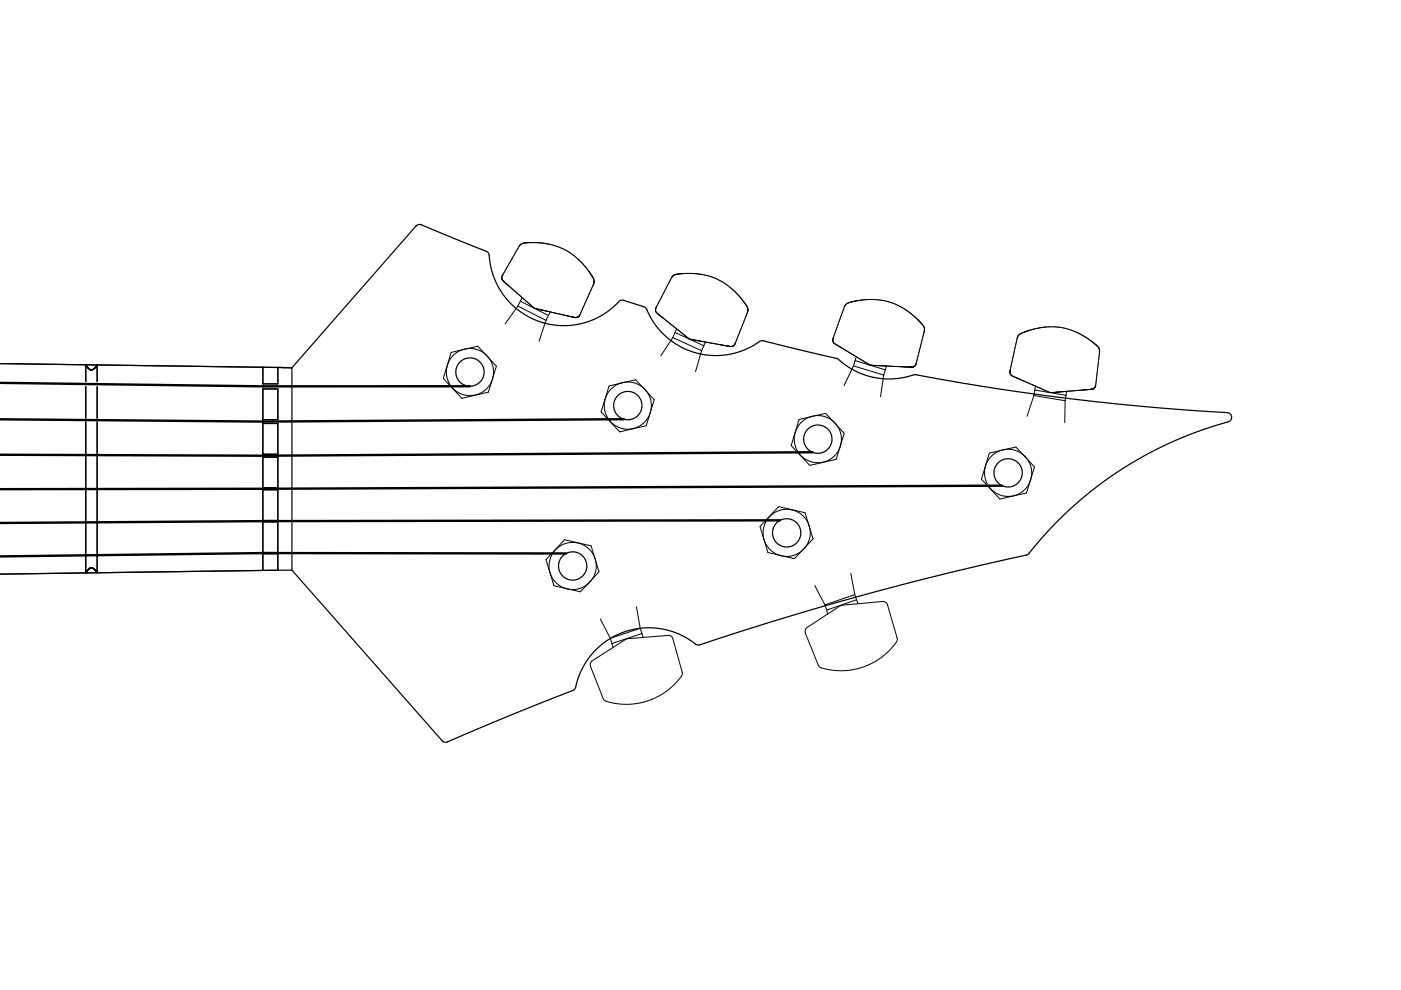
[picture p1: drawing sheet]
<svg xmlns="http://www.w3.org/2000/svg" width="297mm" height="210mm" viewBox="0 0 297 210" stroke-linecap="round" stroke-linejoin="round" font-family="sans-serif">
<g fill="none" stroke="#000" stroke-width=".25">
<path d="M0 77.1l55.7 .8M18.3 77.6h.1M18.9 78.2l.1 .1M19.2 78.4h.1M19.6 78.4a.85 .85 0 0 1-1-.4l-.4-.7v3.6M20 78.2h-.1M20.2 78h-.1M20.3 77.8l-.8 .6M20.3 77.8l.3-.4v3.5M20.3 77.8h.1M20.5 77.6h-.1M55.7 77.9v3.5h3.2v-3.5"/>
<path d="M55.7 77.9h3.2M58.9 77.9l3 .1M61.9 78l26.3-30.1 .8-.3 14.4 5.8 .3 .5 .3 2.6 .8 2.5 1.2 2.5 1.3 1.8 1.9 1.9 1.9 1.4 2.4 1.2 2.5 .8 2.3 .4h1.9l2.4-.2 1.7-.5 1.8-.7 1.7-.8 1.8-1.3 1.7-1.7 .7-.2 4.8 1.6 2.2 3.8 1.1 1.3 1.5 1.4 1.7 1.3 1.5 .8 2 .8 2 .5 3.3 .3 3.2-.4 2.6-.9 1.6-.7 1.6-1.1 .6-.1 15.6 3.8 2.7 1.9 1.8 1 2 .8 2.3 .5 1.7 .1h2l4.3-.9 13.4 2.4 13.9 2 20.1 2.3 18.8 1.4 .6 .3 .2 .5-.2 .8-.4 .3-6.8 2.2-7.4 3.1-5 2.7-5.1 3.2-5 3.6-4.5 3.9-4.2 4.1-4.7 5.4-18.6 4.3-16.5 4.3-18.9 5.5-15.5 5.1-.7-.1-1.7-1.3-2-1-3.5-1.1-1.9-.2h-2.1l-2.2 .4-1.8 .4-2.1 1-1.9 1.1-1.7 1.4-1.1 1.1-1.1 1.5-1 1.7-.9 2.1-.6 2.1-.3 .4-13.7 5.4-13.4 5.7-.5-.1-.4-.2-31.8-36.2M61.9 78v42.9M18.2 82v6.6M18.2 89.5v6.7M18.2 96.8v6.7M20.6 82v6.7M20.6 89.5v6.7M20.6 96.8v6.7M55.7 82.5h3.2v6.5h-3.2zM55.7 89.8h3.2v6.5h-3.2z"/>
<path d="M55.7 96.9h3.2v6.5h-3.2zM18.2 103.9v6.7M18.2 110.9v6.7M20.6 117.8v3.6l-.8-.9-.5-.1-.5 .2-.6 .9v-3.6M20.6 103.9v6.7M20.6 110.9v6.7M55.7 103.8h3.2v6.6h-3.2zM55.7 110.6h3.2v6.6h-3.2zM18.4 121.1h.1M18.9 120.6h.1M19.9 120.6h.1M20 120.7h.1"/>
<path d="M20.1 120.8h.1M58.9 120.9l-59 .8M58.9 120.9v-3.5h-3.2v3.5M61.9 120.9h-3"/>
<circle cx="99.6" cy="78.9" r="3"/>
<circle cx="133.1" cy="86" r="3"/>
<circle cx="173.4" cy="93.1" r="3"/>
<circle cx="121.4" cy="120" r="3"/>
<circle cx="166.8" cy="113" r="3"/>
<circle cx="213.7" cy="100.3" r="3"/>
</g>
<path d="M0 81.2l55.8 .7h43.9M132.3 88.9l-76.5 .5-55.8-.5M172.3 95.9l-116.5 .7-55.8-.2M120 117.3h-64.3l-55.7 .7M165.4 110.3l-109.7 .2-55.7 .4M212.4 103l-156.7 .6-55.7 .1" fill="none" stroke="#000" stroke-width=".51"/>
<g fill="none" stroke="#000" stroke-width=".21">
<path d="M106.4 59h.1M106.4 58.6h.1M106.5 58.5h.1M107 59.9h.1M110.1 52.2h.1M110.4 51.8l-4 6.9 .1 .7 1.1 1M110.4 51.8l.5-.2 1.3-.2 2.2 .1 2 .3a12.7 12.7 0 0 1 5.3 2.4l1.7 1.6 1.4 1.7M110.4 51.8h.1M111.1 51.5h.1M124.8 57.5h.1M124.8 57.5l1 1.5 .1 1-3 6.8M124.9 57.7h.1"/>
<path d="M125.4 58.4h.1M125.8 59.1h.1M125.9 59.2h.1M125.9 59.4l.1 .1M126 59.8l-.1 .1M142.4 58.8v.1M142.5 58.7h.1M142.6 58.5v.1M142.7 58.5h.1M142.8 58.4h-.1M143.2 58.2a5.3 5.3 0 0 0-1.9 2.7l-1.1 2.1a6.1 6.1 0 0 0-1.2 2.9l.6 .8 3.9 3.1M143.2 58.2h.1"/>
<path d="M143.2 58.2l2-.2 3.1 .1a12.8 12.8 0 0 1 4.1 1.3l1.8 1.1 1.5 1.2 1.7 1.9 1.2 1.8-.1 .9-2.6 6.6M143.4 58.1v.1M143.6 58.1h-.1M143.9 58.1h-.1M95.7 74.7l5.6-1.3 3.9 4.2-1.7 5.5-5.6 1.4-3.9-4.3zM107.2 60l.1 .1M107.5 60.3h.1M107.6 60.4h.1M107.7 60.4l5.5 4.9M107.7 60.5h.1M107.9 60.7h.1M109.8 64.9l6 3"/>
<path d="M109.8 64.9l-2.7 3.8M110.3 63.9l6 3M110.3 63.9l-.5 1M110.7 63.1l-.4 .8M113.2 65.3h.1M113.3 65.3v.1M113.3 65.4l8.2 1.8M114.5 65.7h.1M114.8 65.7h.1M115.1 65.8h.1M115.3 65.8h.1M115.5 65.9h.1"/>
<path d="M115.7 65.9h.1M115.8 65.9h.1M115.8 67.9l-1.5 4.4M116 66h.1M116.3 66.1h.1M116.7 66.1l-.9 1.8M120 66.9h.1M120.3 67h.1M120.4 67h.1M120.6 67l.1 .1M120.9 67.1h.1M121.3 67.2h.1"/>
<path d="M121.5 67.2h.9M121.6 67.2v.1M121.7 67.3h.1M121.9 67.3h.1M122.2 67.3h.1M122.4 67.2l-.1 .1M122.5 67.2h.1M122.5 67.2h-.1M122.6 67.1l-.1 .1M122.7 67.1h.1M122.8 67h.1M122.9 66.8l-.3 .4"/>
<path d="M125.8 60.4h.1M139 65.8h.1M139 65.6v.1M139 66h.1M139.1 65.2v.1M139.4 66.5h.1M139.5 66.6h.1M139.8 66.8h.1M139.8 66.8l.1 .1M140.1 67.1h.1M140.2 67.1h.1M140.3 67.2h.1"/>
<path d="M140.5 67.4h.1M142.6 71.6l6.1 2.8M142.6 71.6l-2.5 3.9M143.1 70.5l6.1 2.8M143.1 70.5l-.5 1.1M143.5 69.7l-.4 .8M143.5 69.8l2.6 2M146.1 71.8h.1M146.1 71.8l2.9 .6M147.5 72.1v.1M147.8 72.2h.1M148.1 72.2v.1"/>
<path d="M148.4 72.3h.1M148.5 72.3h.1M148.6 72.3h.1M148.7 74.4l-1.2 4.4M149 72.4h.1M149 72.4l5.4 1M149.1 72.4h.1M149.2 73.3l-.5 1.1M149.2 72.5h.1M149.6 72.5l-.4 .8M152.8 73.1h.1M153 73.1v.1"/>
<path d="M153.2 73.2h.1M153.4 73.2h.1M153.6 73.2v.1M153.7 73.3h.1M153.9 73.3h.1M154.1 73.3h.1M154.2 73.4h.1M154.5 73.4h.1M154.7 73.4v.1M155.2 73.4l-.1 .1M155.5 73.3h.1M155.7 73.2h.1"/>
<path d="M155.7 73.1v.1M155.8 73l-.6 .4h-.8M155.8 73h.1M155.9 72.9l-.1 .1M157.4 63.6h.1M157.5 63.8h.1M157.6 63.9h.1M157.7 64h.1M158 64.5h.1M158.2 64.7h.1M158.4 66.4h.1M158.5 65.1v.1"/>
<path d="M158.5 65.2v.1M158.5 65.3v.1M176.6 71.8v.1M176.7 71.7h-.1M176.7 72.6l.1 .1M176.8 72.8h.1M178.3 73.7h.1M178.3 73.7l3.3 1.9M179 65l-2.2 6.3a1.18 1.18 0 0 0 .6 1.8l.9 .6M179.1 65h-.1M179.3 64.5v.1M179.4 64.5h.1"/>
<path d="M180 64.2h-.1M180.1 64.1l-.1 .1M180.1 64.1h.1M180.3 64.1h.1M180.4 64.1l-.9 .3-.4 .6M180.4 64v.1M180.4 64h.1M180.6 64h-.1M180.6 64h.1M180.7 64l2-.4 2.7-.1a14.1 14.1 0 0 1 9.1 4.2l1.2 1.3 .3 .5M180.7 64h.1M180.8 63.9h.1"/>
<path d="M181 77.6l6.4 1.9M181 77.6l-2 4.1M181 63.9h.1M181.2 63.9h.1M181.3 63.8h.1M181.3 76.5l6.4 1.9M181.3 76.5l-.3 1.1M181.5 63.8h.1M181.5 75.6l-.2 .9M181.6 75.6l2.8 1.8M181.7 63.8h.1M184.4 77.4h.1"/>
<path d="M184.4 77.4l8.4 .5 1-.2M184.5 77.4h.1M185.8 77.5h.1M187.4 79.5l-.7 4.6M188 77.6l-.6 1.9M193.2 77.9h.1M193.3 77.9h-.1M193.6 77.8h-.1M193.6 77.8h.1M193.8 77.7h.1M193.9 77.7h.1M194 77.6h.1"/>
<path d="M194.1 77.5h.1M194.1 77.4h.1M194.2 77.3l-.4 .4M194.2 77.3h-.1M194.2 77.2h.1M194.6 67.8h.1M194.6 67.8l.1 .1M194.8 68h.1M194.9 68.1h.1M195.2 68.4h.1M195.2 68.5h.1M195.3 68.5v.1"/>
<path d="M195.5 68.7h.1M195.6 68.8v.1M196 69.5v.8l-1.8 7M196 69.5v.1M196 70.1v.1M214.1 78.9l.1 .5 .5 .3 4.9 2.2M214.1 79.1h.1M214.1 78.8v.1M214.3 79.4v.1M214.4 79.6h.1M215 79.9h.1M216.2 70.9h-.1"/>
<path d="M216.2 70.8v.1M217 70.5h-.1M217.3 70.4h.1M217.4 70.3h.1M217.6 70.3h-.1M217.7 70.2l-.1 .1M217.7 70.2l-1.4 .6-.5 .6-1.7 7.4M217.7 70.2h.1M217.8 70.2l1.7-.5 1.8-.3a12.8 12.8 0 0 1 4.6 .2l2.3 .8 1.6 .9 1.7 1.1 1.4 1.3 .2 .9-.9 7.4M217.9 70.1v.1M218 70.1h.1M218.1 70.1h.1"/>
<path d="M231.5 72.5h.1M231.7 72.6h.1M231.8 72.6h.1M232 72.8l.1 .1M232.1 72.9h.1M232.4 73.2h.1M232.5 73.3h.1M129.1 81.8l5.7-1.3 3.9 4.3-1.7 5.5-5.6 1.3-4-4.3zM168.8 95.7l-1.1-1.2 1.7-5.6 5.6-1.3 4 4.3-1.7 5.5-5.6 1.3-2.6-2.8M215.4 80.1h.1M215.6 80.2h.1M219.2 83.9l6.6 1.1"/>
<path d="M219.2 83.9l-1.4 4.4M219.4 82.7l6.6 1.1M219.4 82.7l-.2 1.2M219.5 81.9l-.1 .8M219.6 81.9l2 .9a3.5 3.5 0 0 0 2.4 .4l7.7-.7M222.6 83.2h.1M225.8 83h.1M225.8 85l-.1 4.6M226 83.8l-.2 1.2M226.1 83l-.1 .8M231.5 82.5h-.1M231.6 82.5h-.1"/>
<path d="M231.8 82.4l-.2 .1M231.9 82.4h-.1M232 82.3h.1M232.2 82.1l-.3 .3M232.2 82h.1M232.3 81.9l-.2 .2M117.1 117.2l2.6-2.8 5.6 1.3 1.7 5.5-3.9 4.3-5.6-1.3-1.7-5.5 1.1-1.2M162.5 110.2l2.6-2.8 5.6 1.3 1.7 5.5-4 4.2-5.6-1.2-1.7-5.6 1.1-1.2M209.2 102.8l-1.1-1.2 1.7-5.5 5.6-1.3 3.9 4.2-1.7 5.5-5.6 1.3-2.6-2.8M127.3 131.2l2.1 4.1M129.4 135.3l.4 1.1M129.8 136.4l.2 .9"/>
<path d="M134.9 128.7l.8 4.5M135.7 133.2l.4 1.1M135.7 133.2l-6.3 2.1M136.1 134.3l.3 .8M136.1 134.3l-6.3 2.1M170.9 133.2l7.4-4.8 9.1-.9 .5 .3 .3 .4 2 7.5-.4 .8-1.7 1.9-1.5 1.2-2.2 1.3-1.7 .6-2.2 .5-1.9 .2-2.4-.1-2-.5-.6-.4-2.9-7.1v-.5zM172.7 124.1l2.2 4.1M174.9 128.2l.4 1.1M175.3 129.3l.2 .9M180.4 121.5l.8 4.6M181.2 126.1l.4 1.1M181.2 126.1l-6.3 2.1"/>
<path d="M181.6 127.2l.3 .8M181.6 127.2l-6.3 2.1M125.4 140.3l7.3-4.8 9.2-.8 .5 .3 .3 .4 2 7.5-.9 1.3-1.7 1.8-1.5 1.1-1.8 .9-1.9 .7-2 .5-1.5 .1-2.5-.1-2.2-.5-.8-.4-2.7-7.1-.1-.4z"/>
<circle cx="99.6" cy="78.9" r="5"/>
<circle cx="133.1" cy="86" r="5"/>
<circle cx="173.4" cy="93.1" r="5"/>
<circle cx="166.8" cy="113" r="5"/>
<circle cx="213.7" cy="100.2" r="5"/>
<circle cx="121.4" cy="120" r="5"/>
</g>
</svg>
